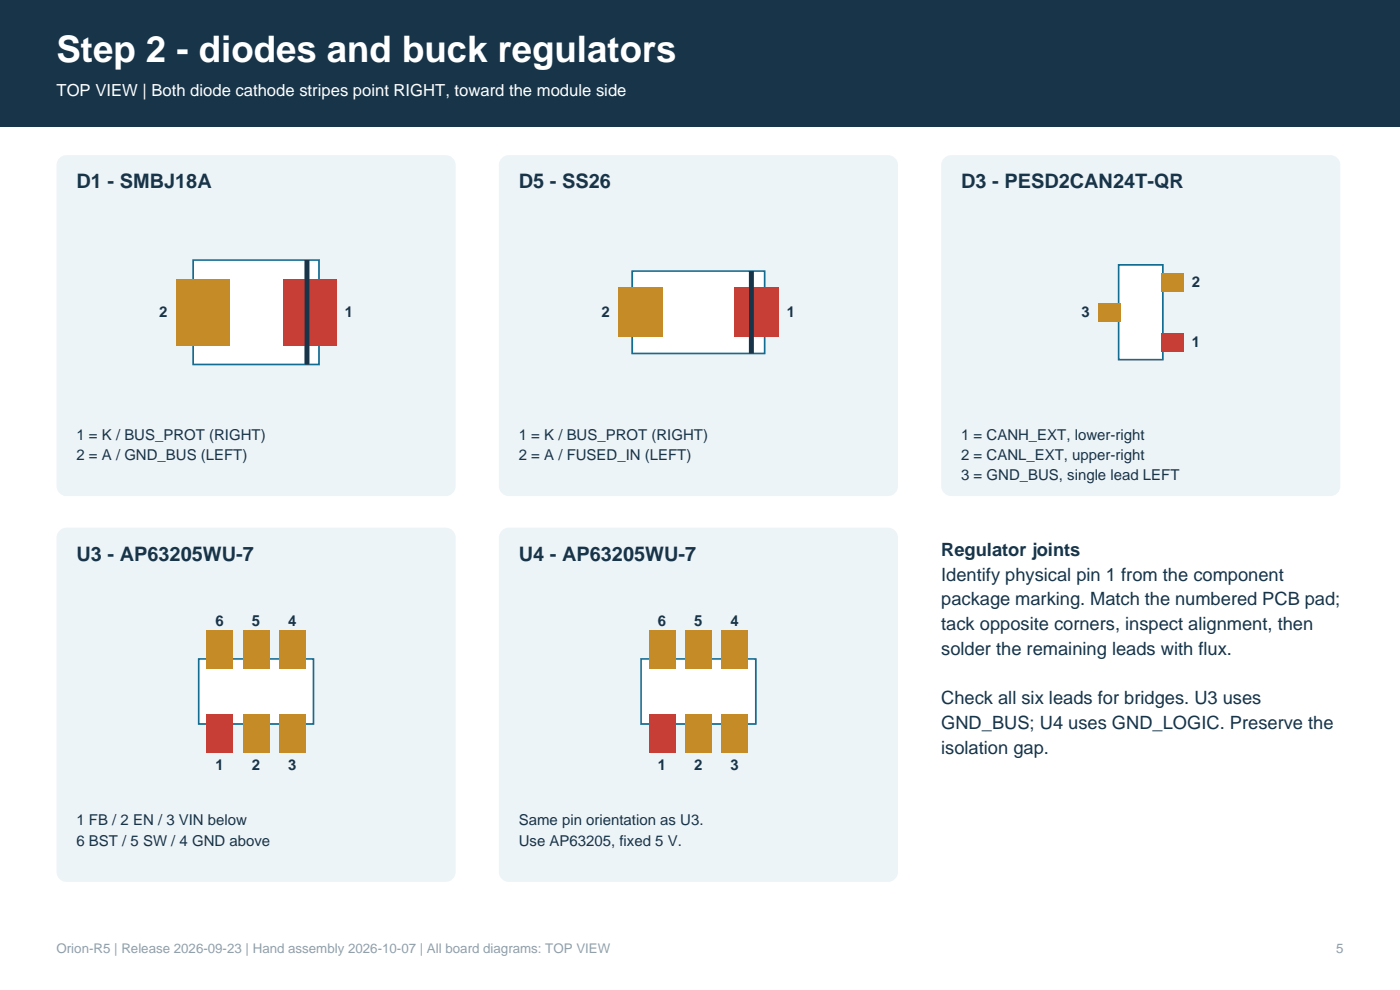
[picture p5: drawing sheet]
<svg xmlns="http://www.w3.org/2000/svg" width="297mm" height="210mm" viewBox="0 0 297 210" stroke-linecap="round" stroke-linejoin="round" font-family="sans-serif">
<defs><g id="words">
<text font-size="7.8" fill="#fff" x="12" y="13.1">Step 2 - diodes and buck regulators</text>
<g font-size="4.2" fill="#173449">
<text x="16.2" y="40">D1 - SMBJ18A</text>
<text x="110.1" y="40">D5 - SS26</text>
<text x="203.9" y="40">D3 - PESD2CAN24T-QR</text>
<text x="16.2" y="119">U3 - AP63205WU-7</text>
<text x="110.1" y="119">U4 - AP63205WU-7</text>
</g>
<g font-size="3.9" fill="#173449">
<text x="199.7" y="117.9">Regulator joints</text>
<text x="199.7" y="123.2">Identify physical pin 1 from the component</text>
<text x="199.7" y="128.4">package marking. Match the numbered PCB pad;</text>
<text x="199.7" y="133.6">tack opposite corners, inspect alignment, then</text>
<text x="199.7" y="138.9">solder the remaining leads with flux.</text>
<text x="199.7" y="149.4">Check all six leads for bridges. U3 uses</text>
<text x="199.7" y="154.6">GND_BUS; U4 uses GND_LOGIC. Preserve the</text>
<text x="199.7" y="159.8">isolation gap.</text>
</g>
<text font-size="3.5" fill="#fff" x="12" y="20.5">TOP VIEW | Both diode cathode stripes point RIGHT, toward the module side</text>
<g font-size="3.2" fill="#173449">
<text x="252.8" y="60.9">2</text>
<text x="33.8" y="67.3">2</text>
<text x="73.1" y="67.3">1</text>
<text x="127.6" y="67.3">2</text>
<text x="166.9" y="67.3">1</text>
<text x="229.4" y="67.3">3</text>
<text x="252.8" y="73.7">1</text>
<text x="16.2" y="93.2">1 = K / BUS_PROT (RIGHT)</text>
<text x="110.1" y="93.2">1 = K / BUS_PROT (RIGHT)</text>
<text x="203.9" y="93.2">1 = CANH_EXT, lower-right</text>
<text x="16.2" y="97.5">2 = A / GND_BUS (LEFT)</text>
<text x="110.1" y="97.5">2 = A / FUSED_IN (LEFT)</text>
<text x="203.9" y="97.5">2 = CANL_EXT, upper-right</text>
<text x="203.9" y="101.8">3 = GND_BUS, single lead LEFT</text>
<text x="45.7" y="132.8">6</text>
<text x="53.4" y="132.8">5</text>
<text x="61.2" y="132.8">4</text>
<text x="139.6" y="132.8">6</text>
<text x="147.3" y="132.8">5</text>
<text x="155" y="132.8">4</text>
<text x="45.7" y="163.4">1</text>
<text x="53.4" y="163.4">2</text>
<text x="61.2" y="163.4">3</text>
<text x="139.6" y="163.4">1</text>
<text x="147.3" y="163.4">2</text>
<text x="155" y="163.4">3</text>
<text x="16.2" y="175.1">1 FB / 2 EN / 3 VIN below</text>
<text x="16.2" y="179.4">6 BST / 5 SW / 4 GND above</text>
<text x="110.1" y="175.1">Same pin orientation as U3.</text>
<text x="110.1" y="179.4">Use AP63205, fixed 5 V.</text>
</g>
<g font-size="2.8" fill="#91a0a8">
<text x="12" y="202.2">Orion-R5 | Release 2026-09-23 | Hand assembly 2026-10-07 | All board diagrams: TOP VIEW</text>
<text x="283.4" y="202.2">5</text>
</g>
</g></defs>
<path d="M0 0h297v26.8h-297z" fill-rule="evenodd" fill="#173449"/>
<path d="M12.6 33.5l.9-.5 .6-.1h80.4a2.12 2.12 0 0 1 2.2 2.1v68.1a2.12 2.12 0 0 1-2.2 2.1h-80.4a2.12 2.12 0 0 1-2.1-2.1v-68.1l.1-.5z" fill-rule="evenodd" fill="#edf4f7"/>
<path d="M41 55.2h26.7v22.1h-26.7z" fill-rule="evenodd" fill="#fff" stroke="#126c92" stroke-width=".35"/>
<path d="M60 59.1h11.4v14.2h-11.4z" fill-rule="evenodd" fill="#c63e36"/>
<path d="M37.3 59.1h11.3v14.2h-11.3z" fill-rule="evenodd" fill="#c58b27"/>
<path d="M65.1 55.2v22.1" fill="none" stroke="#173449" stroke-width="1.1" stroke-linecap="butt"/>
<path d="M106.5 33.5l.9-.5 .5-.1h80.5a2.12 2.12 0 0 1 2.1 2.1v68.1a2.12 2.12 0 0 1-2.1 2.1h-80.5a2.12 2.12 0 0 1-2.1-2.1v-68.1l.1-.5z" fill-rule="evenodd" fill="#edf4f7"/>
<path d="M134.1 57.5h28.1v17.5h-28.1z" fill-rule="evenodd" fill="#fff" stroke="#126c92" stroke-width=".35"/>
<path d="M155.7 61h9.5v10.5h-9.5z" fill-rule="evenodd" fill="#c63e36"/>
<path d="M131.2 61h9.4v10.5h-9.4z" fill-rule="evenodd" fill="#c58b27"/>
<path d="M159.4 57.5v17.5" fill="none" stroke="#173449" stroke-width="1.1" stroke-linecap="butt"/>
<path d="M200.3 33.5l.9-.5 .6-.1h80.4a2.12 2.12 0 0 1 2.1 2.1v68.1a2.12 2.12 0 0 1-2.1 2.1h-80.4a2.12 2.12 0 0 1-2.1-2.1v-68.1v-.5z" fill-rule="evenodd" fill="#edf4f7"/>
<path d="M237.3 56.2h9.4v20.1h-9.4z" fill-rule="evenodd" fill="#fff" stroke="#126c92" stroke-width=".35"/>
<path d="M246.4 70.6h4.7v4h-4.7z" fill-rule="evenodd" fill="#c63e36"/>
<g fill="#c58b27">
<path d="M246.4 57.9h4.7v4h-4.7z" fill-rule="evenodd"/>
<path d="M233 64.2h4.6v4.1h-4.6z" fill-rule="evenodd"/>
</g>
<path d="M12.6 112.5l.9-.5 .6-.1h80.4a2.12 2.12 0 0 1 2.2 2.1v71a2.12 2.12 0 0 1-2.2 2.1h-80.4a2.12 2.12 0 0 1-2.1-2.1v-71l.1-.5z" fill-rule="evenodd" fill="#edf4f7"/>
<path d="M42.2 139.8h24.3v13.8h-24.3z" fill-rule="evenodd" fill="#fff" stroke="#126c92" stroke-width=".35"/>
<path d="M43.8 151.5h5.7v8.2h-5.7z" fill-rule="evenodd" fill="#c63e36"/>
<g fill="#c58b27">
<path d="M51.5 151.5h5.7v8.2h-5.7z" fill-rule="evenodd"/>
<path d="M59.2 151.5h5.7v8.2h-5.7z" fill-rule="evenodd"/>
<path d="M59.2 133.7h5.7v8.1h-5.7z" fill-rule="evenodd"/>
<path d="M51.5 133.7h5.7v8.1h-5.7z" fill-rule="evenodd"/>
<path d="M43.8 133.7h5.7v8.1h-5.7z" fill-rule="evenodd"/>
</g>
<path d="M106.5 112.5l.9-.5 .5-.1h80.5a2.12 2.12 0 0 1 2.1 2.1v71a2.12 2.12 0 0 1-2.1 2.1h-80.5a2.12 2.12 0 0 1-2.1-2.1v-71l.1-.5z" fill-rule="evenodd" fill="#edf4f7"/>
<path d="M136 139.8h24.3v13.8h-24.3z" fill-rule="evenodd" fill="#fff" stroke="#126c92" stroke-width=".35"/>
<path d="M137.6 151.5h5.7v8.2h-5.7z" fill-rule="evenodd" fill="#c63e36"/>
<g fill="#c58b27">
<path d="M145.3 151.5h5.7v8.2h-5.7z" fill-rule="evenodd"/>
<path d="M153 151.5h5.7v8.2h-5.7z" fill-rule="evenodd"/>
<path d="M153 133.7h5.7v8.1h-5.7z" fill-rule="evenodd"/>
<path d="M145.3 133.7h5.7v8.1h-5.7z" fill-rule="evenodd"/>
<path d="M137.6 133.7h5.7v8.1h-5.7z" fill-rule="evenodd"/>
</g>
<use href="#words"/>
</svg>
